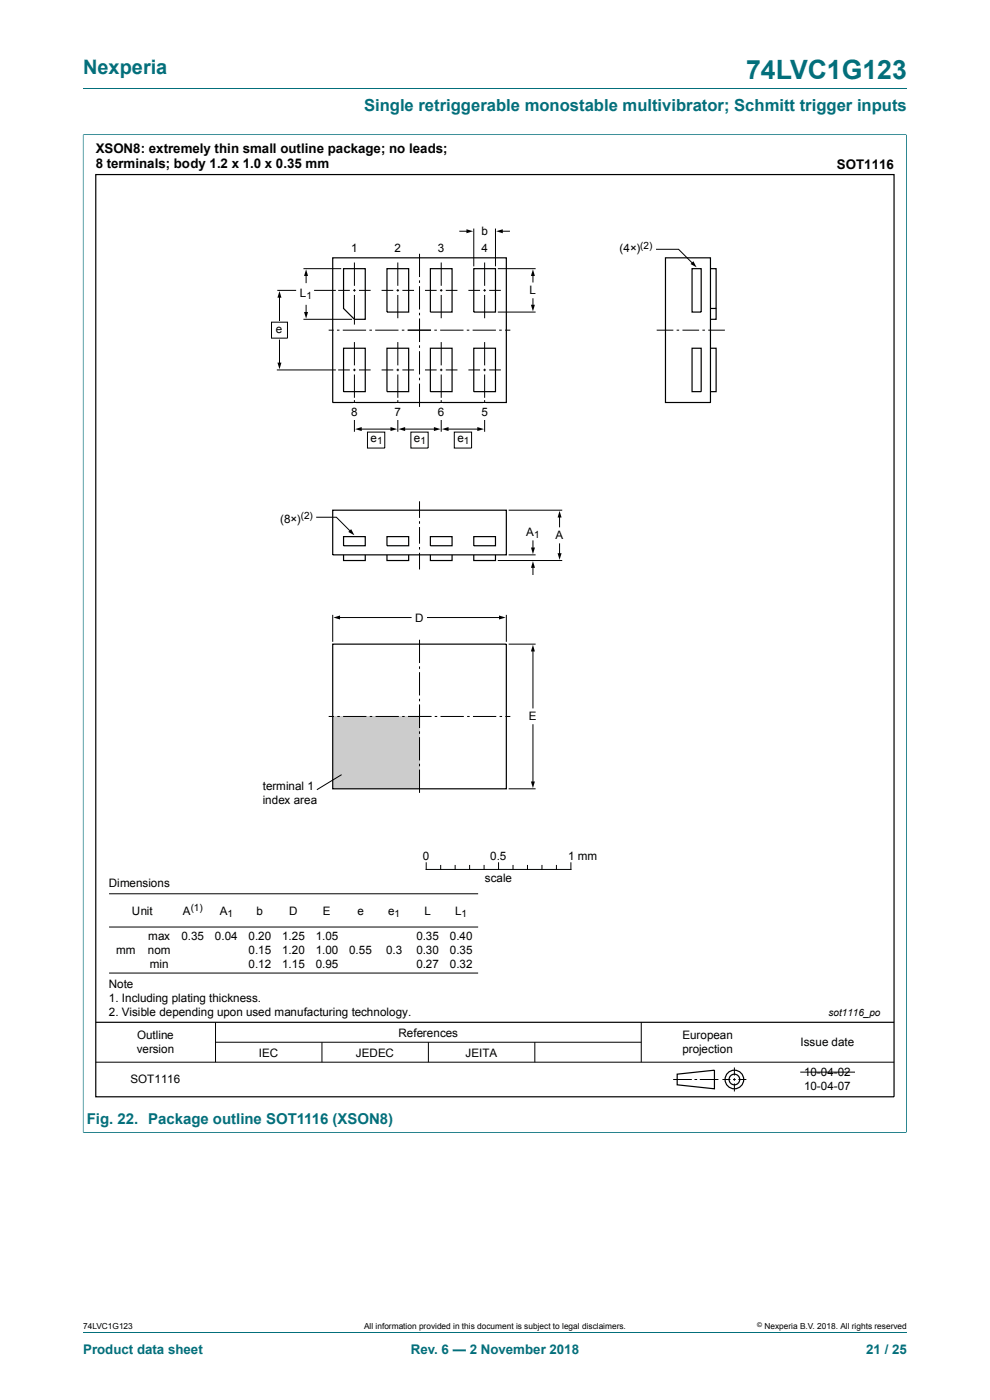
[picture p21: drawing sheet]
<svg xmlns="http://www.w3.org/2000/svg" width="210mm" height="297mm" viewBox="0 0 210 297" stroke-linecap="round" stroke-linejoin="round" font-family="sans-serif">
<defs><g id="words">
<text font-size="5.6" fill="#036f7b" x="158.3" y="16.8">74LVC1G123</text>
<text font-size="4.2" fill="#036f7b" x="17.6" y="15.6">Nexperia</text>
<text font-size="3.5" fill="#036f7b" x="77.2" y="23.7">Single retriggerable monostable multivibrator; Schmitt trigger inputs</text>
<text font-size="3.2" fill="#036f7b" x="18.4" y="238.4">Fig. 22. Package outline SOT1116 (XSON8)</text>
<g font-size="2.8">
<text x="20.3" y="32.5">XSON8: extremely thin small outline package; no leads;</text>
<text x="20.3" y="35.7">8 terminals; body 1.2 x 1.0 x 0.35 mm</text>
<text x="177.5" y="35.8">SOT1116</text>
</g>
<g font-size="2.8" fill="#036f7b">
<text x="17.6" y="287.2">Product data sheet</text>
<text x="87.2" y="287.2">Rev. 6 — 2 November 2018</text>
<text x="183.7" y="287.2">21 / 25</text>
</g>
<g font-size="2.5">
<text x="74.5" y="53.5">1</text>
<text x="83.7" y="53.5">2</text>
<text x="92.9" y="53.5">3</text>
<text x="102.1" y="49.9">b</text>
<text x="102.1" y="53.5">4</text>
<text x="131.4" y="53.6">(4×)</text>
<text x="63.6" y="63">L</text>
<text x="112.3" y="62.5">L</text>
<text x="58.5" y="70.6">e</text>
<text x="74.5" y="88.2">8</text>
<text x="83.7" y="88.2">7</text>
<text x="92.9" y="88.2">6</text>
<text x="102.1" y="88.2">5</text>
<text x="78.6" y="93.8">e</text>
<text x="87.8" y="93.8">e</text>
<text x="97" y="93.8">e</text>
<text x="59.4" y="111">(8×)</text>
<text x="111.6" y="113.8">A</text>
<text x="117.9" y="114.4">A</text>
<text x="88.1" y="131.9">D</text>
<text x="112.2" y="152.8">E</text>
<text x="55.7" y="167.7">terminal 1</text>
<text x="55.7" y="170.7">index area</text>
<text x="89.7" y="182.5">0</text>
<text x="104" y="182.5">0.5</text>
<text x="120.5" y="182.5">1 mm</text>
<text x="23.1" y="188.2">Dimensions</text>
<text x="102.9" y="187">scale</text>
<text x="28" y="194.1">Unit</text>
<text x="38.8" y="194.1">A</text>
<text x="46.6" y="194.1">A</text>
<text x="54.4" y="194.1">b</text>
<text x="61.3" y="194.1">D</text>
<text x="68.5" y="194.1">E</text>
<text x="75.8" y="194.1">e</text>
<text x="82.4" y="194.1">e</text>
<text x="90" y="194.1">L</text>
<text x="96.6" y="194.1">L</text>
<text x="24.6" y="202.4">mm</text>
<text x="31.4" y="202.4">nom</text>
<text x="31.4" y="199.4">max</text>
<text x="38.5" y="199.4">0.35</text>
<text x="45.6" y="199.4">0.04</text>
<text x="52.7" y="199.4">0.20</text>
<text x="52.7" y="202.4">0.15</text>
<text x="59.9" y="199.4">1.25</text>
<text x="59.9" y="202.4">1.20</text>
<text x="67" y="199.4">1.05</text>
<text x="67" y="202.4">1.00</text>
<text x="74.1" y="202.4">0.55</text>
<text x="81.9" y="202.4">0.3</text>
<text x="88.3" y="199.4">0.35</text>
<text x="88.3" y="202.4">0.30</text>
<text x="95.4" y="199.4">0.40</text>
<text x="95.4" y="202.4">0.35</text>
<text x="23.1" y="209.5">Note</text>
<text x="31.8" y="205.4">min</text>
<text x="52.7" y="205.4">0.12</text>
<text x="59.9" y="205.4">1.15</text>
<text x="67" y="205.4">0.95</text>
<text x="88.3" y="205.4">0.27</text>
<text x="95.4" y="205.4">0.32</text>
<text x="23.1" y="212.6">1. Including plating thickness.</text>
<text x="23.1" y="215.5">2. Visible depending upon used manufacturing technology.</text>
<text x="29.1" y="220.5">Outline</text>
<text x="84.5" y="219.9">References</text>
<text x="144.8" y="220.5">European</text>
<text x="169.8" y="221.9">Issue date</text>
<text x="29" y="223.5">version</text>
<text x="54.9" y="224.2">IEC</text>
<text x="75.5" y="224.2">JEDEC</text>
<text x="98.7" y="224.2">JEITA</text>
<text x="144.8" y="223.5">projection</text>
<text x="27.7" y="229.8">SOT1116</text>
<text x="170.6" y="228.2">10-04-02</text>
<text x="170.6" y="231.3">10-04-07</text>
</g>
<g font-size="2.1">
<text x="135.8" y="52.8">(2)</text>
<text x="65" y="63.5">1</text>
<text x="80" y="94.3">1</text>
<text x="89.2" y="94.3">1</text>
<text x="98.4" y="94.3">1</text>
<text x="63.8" y="110.2">(2)</text>
<text x="113.3" y="114.2">1</text>
<text x="40.4" y="193.3">(1)</text>
<text x="48.3" y="194.6">1</text>
<text x="83.7" y="194.6">1</text>
<text x="97.9" y="194.6">1</text>
<text x="175.8" y="215.6">sot1116_po</text>
</g>
<g font-size="1.8">
<text x="17.6" y="282">74LVC1G123</text>
<text x="77.2" y="282">All information provided in this document is subject to legal disclaimers.</text>
<text x="162.2" y="282">Nexperia B.V. 2018. All rights reserved</text>
</g>
<text font-size="1.4" x="160.6" y="281.6">©</text>
</g></defs>
<path d="M17.6 18.8h174.8M17.6 28.6h174.7M17.6 28.5v211.8M192.3 28.5v211.8M17.6 240.2h174.7" fill="none" stroke="#036f7b" stroke-width=".21"/>
<g fill="none" stroke="#000" stroke-width=".21">
<path d="M71.8 131h15.4M90.7 131h15.4M113 137.9v12.3M113 153.7v12.4M23.1 196.7h78.3M23.1 189.6h78.3M90.4 183v1.4h30.7v-1.4M93.5 183.6v.8M96.5 183.6v.8M99.6 183.6v.8M102.7 183.6v.8M105.8 183v1.4"/>
<path d="M108.8 183.6v.8M111.9 183.6v.8M115 183.6v.8M118 183.6v.8M23.1 206.4h78.3M45.7 216.9v8.4M136 216.9v8.4M20.3 225.3h169.3M45.7 221.1h90.3M68.3 221.1v4.2M90.9 221.1v4.2M113.4 221.1v4.2"/>
<path d="M142.8 229h3.9M147.3 229h.6M148.4 229h4M153.2 229h1.7M155.5 229h.6M155.8 226.5v1.7M155.8 228.7v.6M155.8 229.9v1.6M156.6 229h1.7M169.8 227.4h11.6"/>
</g>
<g fill="none" stroke="#000" stroke-width=".25">
<path d="M20.3 37h169.3v195.7h-169.3zM20.3 216.9h169.3M143.6 227.9l7.9-.9v4l-7.9-.9z"/>
<circle cx="155.8" cy="229" r="1.13"/>
<circle cx="155.8" cy="229" r="1.97"/>
</g>
<path d="M70.7 131l1.4-.4v.8zM105.9 130.6l1.4 .4-1.4 .4zM113 136.8l.5 1.4h-.9zM112.6 165.8h.9l-.5 1.4z" fill="#000"/>
<path d="M70.6 152h18.4v15.3h-18.4z" fill="#ccc"/>
<g fill="none" stroke="#000" stroke-width=".21">
<path d="M64.4 57h8M64.9 58.3v1.7M75.2 55.7v4.9M84.4 55.7v4.9M89 53.8v5M89 59.5v.5M93.6 55.7v4.9M97.5 49.1h1.7M100.5 48.5v8M102.8 55.7v4.9M105.1 48.5v8M105.6 57h8"/>
<path d="M106.4 49.1h1.7M113 58.3v1.5M139.3 52.9h4.6l3.1 3M57.6 68.3h3.4v3.4h-3.4zM58.7 78.5h12.5M58.8 61.6h4M59.3 62.9v5.1M59.3 72.1v5.1M64.4 67.7h10.3M64.9 64.8v1.7M66.6 61.6h4.6M69.7 70h1.1"/>
<path d="M71.5 70h.5M71.7 78.5h2.5M71.7 61.6h2.5M72.7 70h5M74.9 78.5h.5M74.9 61.6h.5M75.2 61.3v.6M75.2 62.6v6.3M75.2 72.6v4.9M75.2 78.2v.5M75.2 79.5v4.9M76.1 78.5h2.5"/>
<path d="M76.1 61.6h2.5M78.4 70h.5M79.6 70h4.9M80.9 61.6h2.5M80.9 78.5h2.5M84.1 61.6h.5M84.1 78.5h.6M84.4 61.3v.6M84.4 62.6v4.9M84.4 72.6v4.9M84.4 78.2v.5M84.4 79.5v4.9"/>
<path d="M85.2 70h.6M85.4 61.6h2.4M85.4 78.5h2.4M86.5 70h4.9M89 60.7v5M89 66.4v.5M89 67.6v5M89 73.3v.5M89 74.5v4.9M90.2 78.5h2.4M90.2 61.6h2.4M92.1 70h.6"/>
<path d="M93.3 78.5h.6M93.3 61.6h.6M93.4 70h4.9M93.6 61.3v.6M93.6 62.6v4.9M93.6 72.6v4.9M93.6 78.2v.5M93.6 79.5v4.9M94.6 78.5h2.4M94.6 61.6h2.4M99 70h.5M99.4 78.5h2.4"/>
<path d="M99.4 61.6h2.4M100.3 70h4.9M102.5 78.5h.6M102.5 61.6h.6M102.8 61.3v.6M102.8 62.6v4.9M102.8 72.6v4.9M102.8 78.2v.5M102.8 79.5v4.9M103.8 78.5h2.4M103.8 61.6h2.4M105.6 66.2h8"/>
<path d="M105.9 70h.5M107.1 70h1.2M113 63.4v1.5M139.3 70h3.5M143.5 70h.6M144.8 70h3.5M149 70h.5M150.2 70h3.6M75.2 84.9v6.7M76.4 91h6.8M77.9 91.7h3.7v3.4h-3.7zM84.4 84.9v6.7"/>
<path d="M85.7 91h6.7M87.2 91.7h3.6v3.4h-3.6zM89 80.1v.6M89 81.4v4.9M93.6 84.9v6.7M94.9 91h6.7M96.4 91.7h3.6v3.4h-3.6zM102.8 84.9v6.7M67.2 109.7h4.2l3 3.1M89 106.3v3.6M89 110.6v.5M89 111.8v3.5"/>
<path d="M89 116v.6M89 117.3v3.5M105.6 118.9h13.7M107.9 108.2h11.4M107.9 117.7h5.7M113 114.7v1.7M118.7 109.5v2.3M118.7 115.4v2.2M70.6 130.4v5.8M89 135.7v5M107.4 130.4v5.8M107.9 136.6h5.7"/>
<path d="M113 120.2v1.7M69.7 152h1.1M71.6 152h.5M72.8 152h4.9M78.4 152h.6M79.7 152h4.9M85.3 152h.5M86.5 152h5M89 141.4v.5M89 142.6v4.9M89 148.2v.6M89 149.5v4.9"/>
<path d="M89 155.1v.6M89 156.4v4.9M92.2 152h.5M93.4 152h5M99.1 152h.5M100.3 152h5M106 152h.5M107.2 152h1.1M72.5 164.3l-5.3 3.2M89 162v.6M89 163.3v4.9M107.9 167.3h5.7"/>
</g>
<g fill="none" stroke="#000" stroke-width=".25">
<path d="M70.6 54.7h36.8v30.7h-36.8zM72.9 57h4.6v10.7h-2.3l-2.3-2.3zM82.1 57h4.6v9.2h-4.6zM91.3 57h4.6v9.2h-4.6zM100.5 57h4.6v9.2h-4.6zM141.2 54.7h9.5v30.7h-9.5zM146.8 57h1.9v9.2h-1.9zM150.7 57h1.2v8.4h-1.2M72.9 73.9h4.6v9.2h-4.6zM82.1 73.9h4.6v9.2h-4.6zM91.3 73.9h4.6v9.2h-4.6zM100.5 73.9h4.6v9.2h-4.6z"/>
<path d="M146.8 73.9h1.9v9.2h-1.9zM150.7 73.9h1.2v9.2h-1.2M151.9 65.4v2.3h-1.2M70.6 108.2h36.8v9.5h-36.8zM72.9 113.8h4.6v2h-4.6zM72.9 117.7v1.2h4.6v-1.2M82.1 113.8h4.6v2h-4.6zM82.1 117.7v1.2h4.6v-1.2M91.3 113.8h4.6v2h-4.6zM91.3 117.7v1.2h4.6v-1.2M100.5 113.8h4.6v2h-4.6zM100.5 117.7v1.2h4.6v-1.2"/>
<path d="M70.6 136.6h36.8v30.7h-36.8z"/>
</g>
<g fill="#000">
<path d="M64.9 57.1l.4 1.4h-.8zM98.9 48.6l1.5 .5-1.5 .4zM105.2 49.1l1.5-.5v.9zM113 57.1l.5 1.4h-.9zM146.5 56l.6-.6 .7 1.3zM58.9 76.9h.8l-.4 1.4zM59.3 61.7l.4 1.5h-.8zM64.5 66.2h.8l-.4 1.4zM112.6 64.7h.9l-.5 1.4zM75.3 91l1.4-.4v.8zM82.8 90.6l1.4 .4-1.4 .4zM84.5 91l1.4-.4v.8z"/>
<path d="M92 90.6l1.5 .4-1.5 .4zM93.7 91l1.4-.4v.8zM101.2 90.6l1.5 .4-1.5 .4zM74.5 112.3l.7 1.3-1.3-.7zM112.6 116.2h.9l-.5 1.4zM118.7 108.4l.4 1.4h-.8zM118.3 117.4h.8l-.4 1.4zM113 119.1l.5 1.4h-.9z"/>
</g>
<g fill="#fff">
<path d="M102.5 85.6h.6v3.5h-.6z"/>
<path d="M93.3 85.6h.6v3.5h-.6z"/>
<path d="M84.1 85.6h.6v3.5h-.6z"/>
<path d="M74.9 85.6h.5v3.5h-.5z"/>
</g>
<path d="M17.6 28.6v211.6M17.7 28.6h174.5M192.3 28.6v211.6M17.7 240.2h174.5M17.6 282.6h174.8" fill="none" stroke="#036f7b" stroke-width=".21"/>
<use href="#words"/>
</svg>
